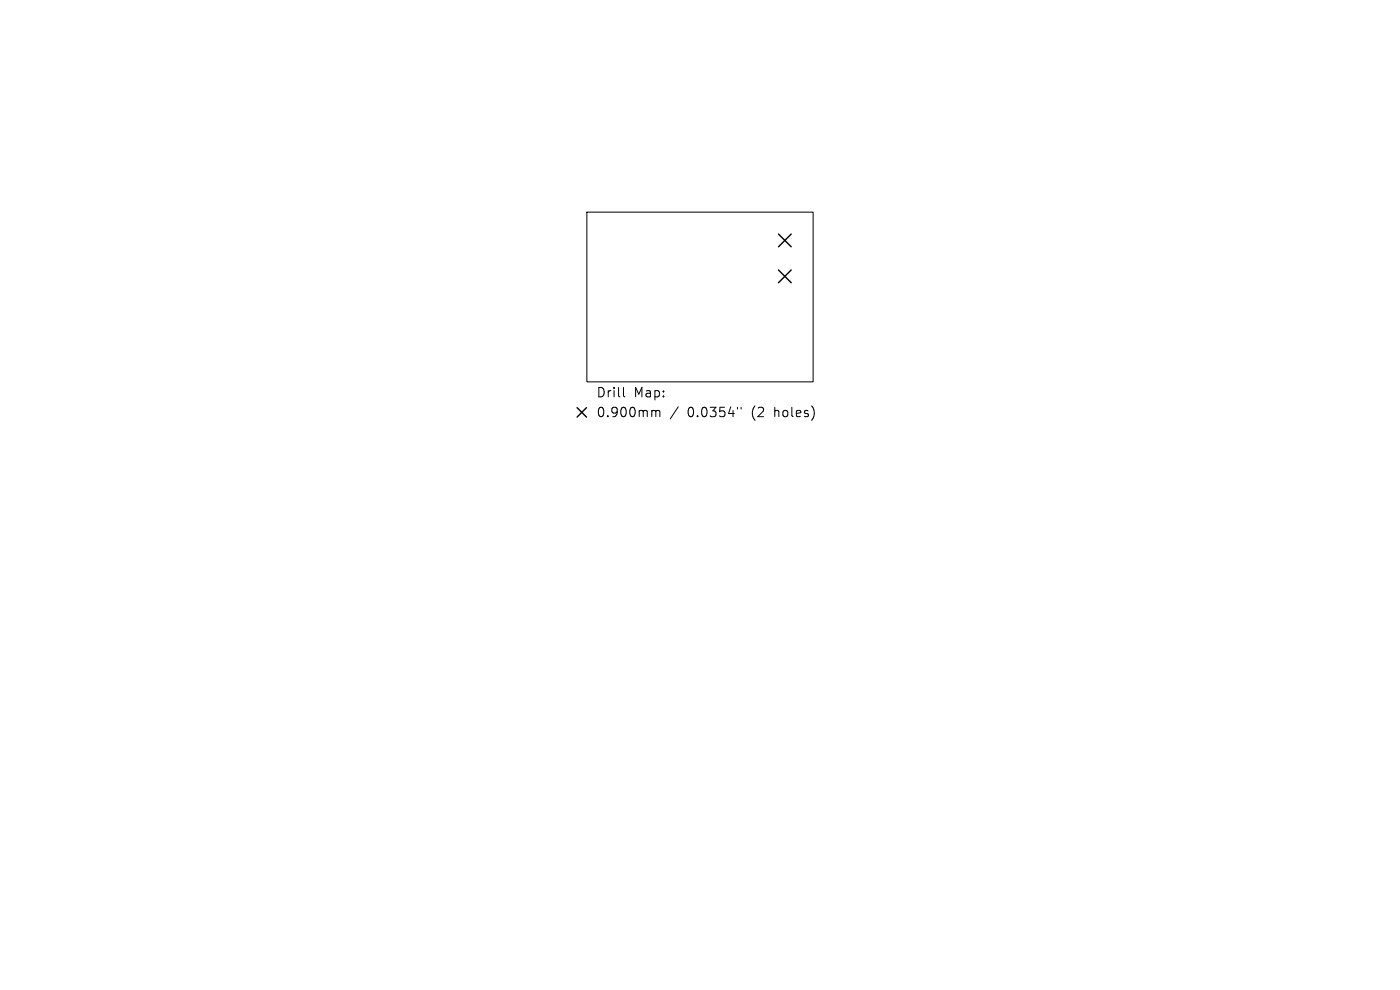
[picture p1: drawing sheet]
<svg xmlns="http://www.w3.org/2000/svg" width="297mm" height="210mm" viewBox="0 0 297 210" stroke-linecap="round" stroke-linejoin="round" font-family="sans-serif">
<defs><g id="words">
<g font-size="2.8">
<text x="126.4" y="84.6">Drill</text>
<text x="126.4" y="88.8">0.900mm</text>
<text x="134.4" y="84.6">Map:</text>
<text x="145.9" y="88.8">0.0354&quot;</text>
<text x="159.6" y="88.8">(2</text>
<text x="164.6" y="88.8">holes)</text>
</g>
</g></defs>
<path d="M124.5 45h48v36h-48zM132.3 82.2v1.7l.3 .3M138.6 87.1h.2l.3 .2M139.1 87.3l.3-.2 .5 .1 .1 1.2M139.1 87.3v1.1M143.9 86.3l-1.7 2.6M156.5 86.4v.4M157.2 86.4v.4" fill="none" stroke="#000" stroke-width=".21"/>
<path d="M165.2 49.7l2.7 2.7M165.2 57.3l2.7 2.7M167.9 49.7l-2.7 2.7M167.9 57.3l-2.7 2.7M122.4 86.5l2 2M124.4 86.5l-2 2" fill="none" stroke="#000" stroke-width=".3"/>
<use href="#words"/>
</svg>
